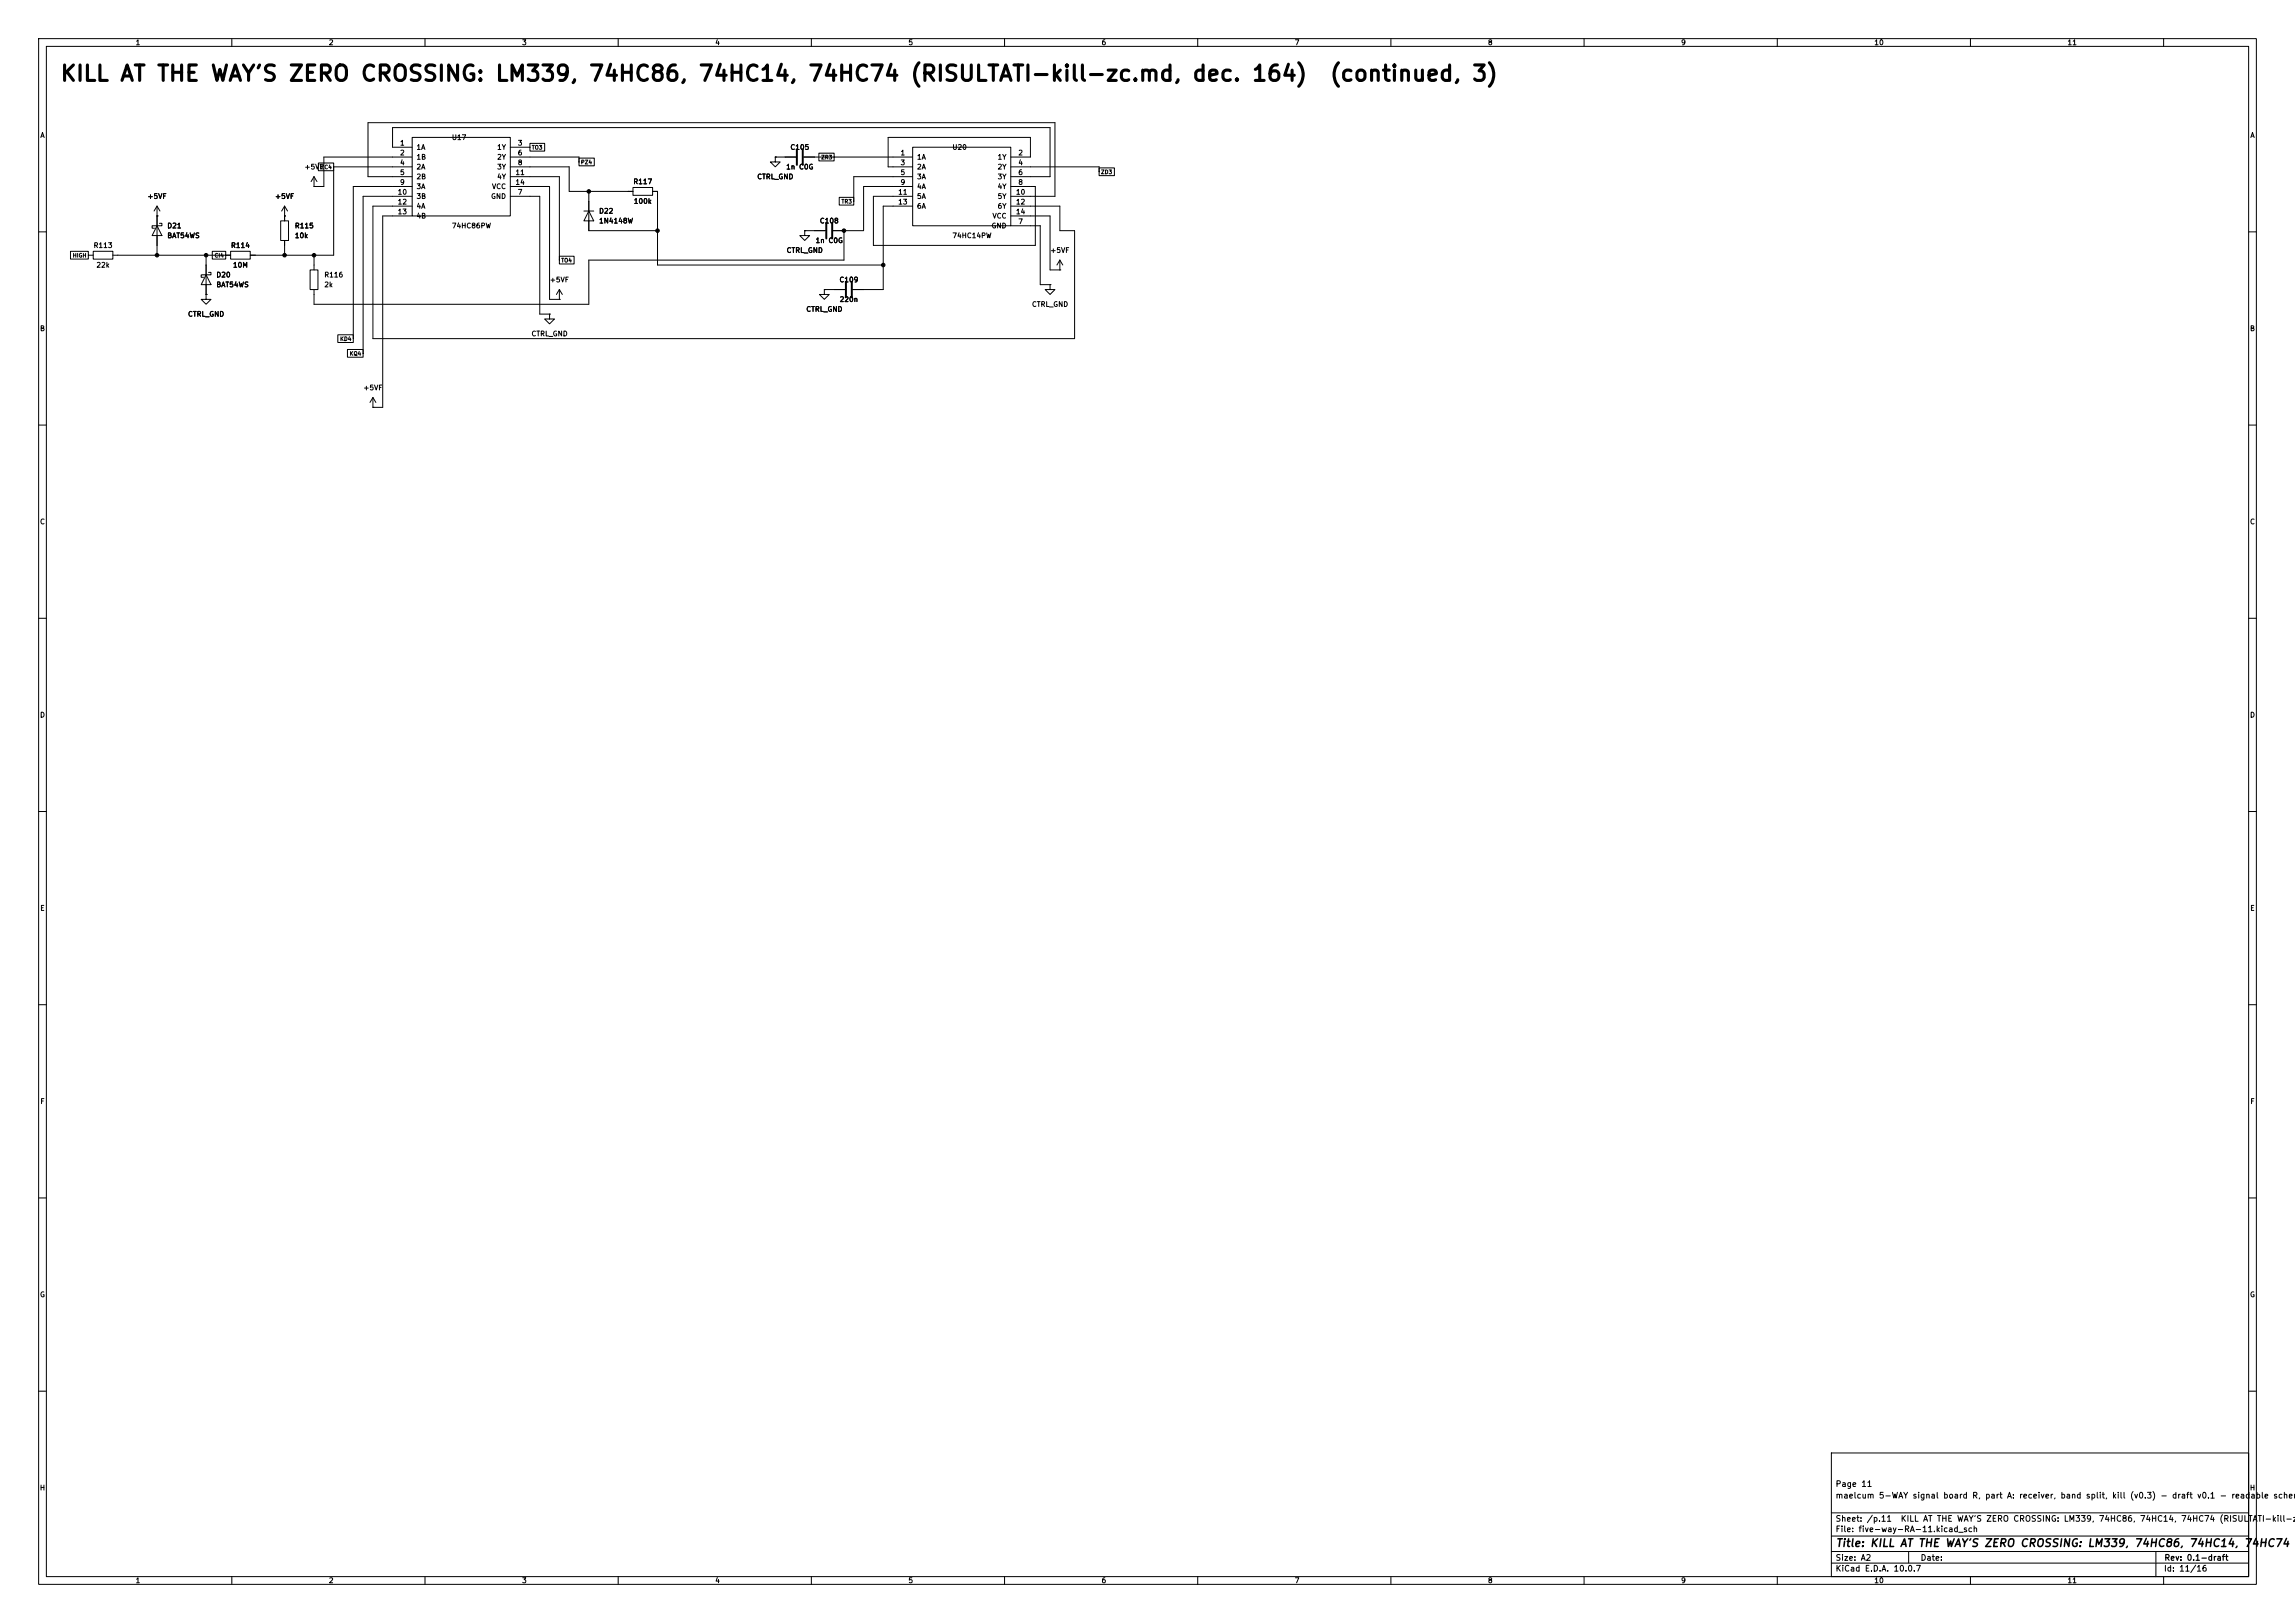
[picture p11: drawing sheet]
<svg xmlns="http://www.w3.org/2000/svg" width="594mm" height="420mm" viewBox="0 0 594 420" stroke-linecap="round" stroke-linejoin="round" font-family="sans-serif">
<defs><g id="words">
<g font-size="4">
<text x="15.4" y="22">KILL AT THE WAY'S ZERO CROSSING: LM339, 74HC86, 74HC14, 74HC74 (RISULTATI-kill-zc.md, dec. 164)</text>
<text x="343.9" y="22">(continued, 3)</text>
</g>
<text font-size="2" x="475" y="400.8">Title: KILL AT THE WAY'S ZERO CROSSING: LM339, 74HC86, 74HC14, 74HC74 (</text>
<g font-size="1.5">
<text x="475" y="388.1">maelcum 5-WAY signal board R, part A: receiver, band split, kill (v0.3) - draft v0.1 - readable schem</text>
<text x="475" y="385.1">Page 11</text>
<text x="475" y="394.1">Sheet: /p.11</text>
<text x="491.8" y="394.1">KILL AT THE WAY'S ZERO CROSSING: LM339, 74HC86, 74HC14, 74HC74 (RISULTATI-kill-zc</text>
<text x="475" y="396.8">File: five-way-RA-11.kicad_sch</text>
<text x="475" y="407">KiCad E.D.A. 10.0.7</text>
<text x="475" y="404.2">Size: A2</text>
<text x="497" y="404.2">Date:</text>
<text x="560" y="407">Id: 11/16</text>
<text x="560.1" y="404.2">Rev: 0.1-draft</text>
</g>
<g font-size="1.3">
<text x="35" y="12">1</text>
<text x="85" y="12">2</text>
<text x="135" y="12">3</text>
<text x="185" y="12">4</text>
<text x="235" y="12">5</text>
<text x="285" y="12">6</text>
<text x="335" y="12">7</text>
<text x="385" y="12">8</text>
<text x="435" y="12">9</text>
<text x="485" y="12">10</text>
<text x="535" y="12">11</text>
<text x="10.3" y="36">A</text>
<text x="582.3" y="36">A</text>
<text x="103.4" y="38">1</text>
<text x="103.4" y="40.5">2</text>
<text x="107.7" y="39.1">1A</text>
<text x="107.7" y="41.6">1B</text>
<text x="116.8" y="36.5">U17</text>
<text x="128.5" y="39.1">1Y</text>
<text x="128.5" y="41.6">2Y</text>
<text x="133.9" y="38">3</text>
<text x="133.9" y="40.5">6</text>
<text x="204.4" y="39.1">C105</text>
<text x="232.9" y="40.5">1</text>
<text x="237.2" y="41.6">1A</text>
<text x="246.4" y="39.1">U20</text>
<text x="258.1" y="41.6">1Y</text>
<text x="263.4" y="40.5">2</text>
<text x="78.7" y="44.1">+5VF</text>
<text x="103.4" y="43">4</text>
<text x="103.4" y="45.6">5</text>
<text x="107.7" y="44.1">2A</text>
<text x="107.7" y="46.7">2B</text>
<text x="128.5" y="44.1">3Y</text>
<text x="128.5" y="46.7">4Y</text>
<text x="133.3" y="45.6">11</text>
<text x="133.9" y="43">8</text>
<text x="163.8" y="48">R117</text>
<text x="195.8" y="46.7">CTRL_GND</text>
<text x="203.3" y="44.1">1n C0G</text>
<text x="232.9" y="43">3</text>
<text x="232.9" y="45.6">5</text>
<text x="237.2" y="44.1">2A</text>
<text x="237.2" y="46.7">3A</text>
<text x="258.1" y="44.1">2Y</text>
<text x="258.1" y="46.7">3Y</text>
<text x="263.4" y="43">4</text>
<text x="263.4" y="45.6">6</text>
<text x="38" y="51.8">+5VF</text>
<text x="71.1" y="51.8">+5VF</text>
<text x="102.8" y="50.7">10</text>
<text x="102.8" y="53.2">12</text>
<text x="103.4" y="48.1">9</text>
<text x="107.7" y="49.2">3A</text>
<text x="107.7" y="51.8">3B</text>
<text x="127" y="51.8">GND</text>
<text x="127.2" y="49.2">VCC</text>
<text x="133.3" y="48.1">14</text>
<text x="133.9" y="50.7">7</text>
<text x="163.9" y="53">100k</text>
<text x="232.3" y="50.7">11</text>
<text x="232.3" y="53.2">13</text>
<text x="232.9" y="48.1">9</text>
<text x="237.2" y="49.2">4A</text>
<text x="237.2" y="51.8">5A</text>
<text x="258.1" y="49.2">4Y</text>
<text x="258.1" y="51.8">5Y</text>
<text x="262.8" y="50.7">10</text>
<text x="262.8" y="53.2">12</text>
<text x="263.4" y="48.1">8</text>
<text x="43.2" y="59.4">D21</text>
<text x="76.2" y="59.4">R115</text>
<text x="102.8" y="55.7">13</text>
<text x="107.7" y="54.3">4A</text>
<text x="107.7" y="56.8">4B</text>
<text x="116.8" y="59.4">74HC86PW</text>
<text x="154.9" y="55.6">D22</text>
<text x="154.9" y="58.1">1N4148W</text>
<text x="212.1" y="58.1">C108</text>
<text x="237.2" y="54.3">6A</text>
<text x="256.5" y="59.4">GND</text>
<text x="256.7" y="56.8">VCC</text>
<text x="258.1" y="54.3">6Y</text>
<text x="262.8" y="55.7">14</text>
<text x="263.4" y="58.3">7</text>
<text x="24.1" y="64.5">R113</text>
<text x="43.2" y="61.9">BAT54WS</text>
<text x="59.7" y="64.5">R114</text>
<text x="76.2" y="61.9">10k</text>
<text x="203.5" y="65.7">CTRL_GND</text>
<text x="211" y="63.2">1n C0G</text>
<text x="246.4" y="61.9">74HC14PW</text>
<text x="271.7" y="65.7">+5VF</text>
<text x="24.8" y="69.5">22k</text>
<text x="60.2" y="69.5">10M</text>
<text x="55.9" y="72.1">D20</text>
<text x="55.9" y="74.6">BAT54WS</text>
<text x="83.8" y="72.1">R116</text>
<text x="83.8" y="74.6">2k</text>
<text x="142.2" y="73.4">+5VF</text>
<text x="217.1" y="73.4">C109</text>
<text x="48.5" y="82.2">CTRL_GND</text>
<text x="208.5" y="81">CTRL_GND</text>
<text x="217.2" y="78.4">220n</text>
<text x="267" y="79.7">CTRL_GND</text>
<text x="10.2" y="86">B</text>
<text x="137.4" y="87.3">CTRL_GND</text>
<text x="582.2" y="86">B</text>
<text x="93.9" y="101.3">+5VF</text>
<text x="10.2" y="136">C</text>
<text x="582.2" y="136">C</text>
<text x="10.2" y="186">D</text>
<text x="582.2" y="186">D</text>
<text x="10.3" y="236">E</text>
<text x="582.3" y="236">E</text>
<text x="10.3" y="286">F</text>
<text x="582.3" y="286">F</text>
<text x="10.2" y="336">G</text>
<text x="582.2" y="336">G</text>
<text x="10.2" y="386">H</text>
<text x="582.2" y="386">H</text>
<text x="35" y="410">1</text>
<text x="85" y="410">2</text>
<text x="135" y="410">3</text>
<text x="185" y="410">4</text>
<text x="235" y="410">5</text>
<text x="285" y="410">6</text>
<text x="335" y="410">7</text>
<text x="385" y="410">8</text>
<text x="435" y="410">9</text>
<text x="485" y="410">10</text>
<text x="535" y="410">11</text>
</g>
<g font-size="1">
<text x="137.5" y="38.9">TO3</text>
<text x="212.4" y="41.5">ZR3</text>
<text x="82.9" y="44">ZC4</text>
<text x="150.2" y="42.7">PZ4</text>
<text x="284.9" y="45.3">ZD3</text>
<text x="217.7" y="52.9">TR3</text>
<text x="18.7" y="66.9">HIGH</text>
<text x="55.4" y="66.9">CI4</text>
<text x="145.2" y="68.1">TO4</text>
<text x="87.9" y="88.5">KD4</text>
<text x="90.4" y="92.3">KQ4</text>
</g>
</g></defs>
<g fill="none" stroke="#000" stroke-width=".26">
<path d="M10 10h574v400h-574zM12 12h570v396h-570zM60 10v2M110 10v2M160 10v2M210 10v2M260 10v2M310 10v2M360 10v2M410 10v2M460 10v2M510 10v2"/>
<path d="M560 10v2M106.7 35.6h25.4v20.3h-25.4zM106.7 38.1h-5.1v-5.1h170.2v12.7h-10.2M132.1 38.1h5.1M137.2 37.1h3.8v2h-3.8zM211.9 39.6h4v2h-4zM236.2 38.1h25.4v20.3h-25.4zM40.6 58.4l1.3 2.6h-2.5zM40.6 55.9h.1M40.6 53.3v12.7M40.6 53.3l-.7 1.3M40.6 53.3l.8 1.3"/>
<path d="M41.3 57.8h.6v.6h-2.5v.7h.6M72.6 57.2h2.1v5h-2.1zM73.7 55.9h.1M73.7 53.3l-.8 1.3M73.7 53.3l.7 1.3M73.7 53.3v3.9M81.3 48.3h.1M81.3 45.7l-.8 1.3M81.3 45.7l.7 1.3M81.3 45.7v2.6M82.4 42.2h4v2h-4zM86.4 43.2v22.8h-21.6"/>
<path d="M86.4 43.2h20.3M106.7 40.6h-22.9v7.7h-2.5M106.7 45.7h-11.5v-13.9h177.8v19h-11.4M106.7 50.8h-12.7v40.6M106.7 48.3h-15.3v39.3M106.7 53.3h-10.2v34.3h181.6v-27.9h-3.8v-6.4h-12.7M106.7 55.9h-7.6v49.5h-2.6M132.1 40.6h17.8v1.3M132.1 43.2h15.2v6.3h16.5M132.1 45.7h12.7v21.6M132.1 50.8h7.6v30.5h2.5M132.1 48.3h10.1v29.2h2.6"/>
<path d="M149.9 40.9h3.9v2h-3.9zM151.1 54.6h2.6M152.4 54.6l1.3 2.6h-2.6zM152.4 49.5v10.2h17.8M163.8 48.5h5.1v2h-5.1zM168.9 49.5h1.3v19.1h58.4M200.7 40.6v1.3h1.2l-1.2 1.3-1.3-1.3h1.3M200.7 40.6h.1M200.7 40.6h5.3M208 40.6h28.2M208.3 59.7v1.3h1.2l-1.2 1.2-1.3-1.2h1.3M208.3 59.7h.1"/>
<path d="M208.3 59.7h5.3M217.2 51.1h3.8v2h-3.8zM218.4 59.7v7.6h-66v11.4h-71.1v-3.8M236.2 45.7h-15.2v6.4M236.2 48.3h-12.7v11.4h-7.9M236.2 53.3h-7.6v21.6h-7.9M261.6 40.6h5.1v-5h-36.8v7.6h6.3M261.6 43.2h22.9v1.3M261.6 48.3h6.4v15.2h-41.9v-12.7h10.1M261.6 55.9h10.2v14h2.5M261.6 58.4h7.6v15.3h2.6M284.5 43.4h3.9v2.1h-3.9z"/>
<path d="M10 60h2M18.2 65h4.7v2h-4.7zM22.9 66h1.2M24.1 65h5.1v2.1h-5.1zM29.2 66h30.5M53.3 71.1l1.3 2.6h-2.5zM53.3 76.2v1.3h1.3l-1.3 1.2-1.2-1.2h1.2M53.3 76.2h.1M53.3 66v10.2M54 70.5h.6v.6h-2.5v.7h.6M54.9 65h3.5v2h-3.5zM59.7 65h5.1v2.1h-5.1z"/>
<path d="M73.7 62.2v3.8M80.3 69.9h2v5h-2zM81.3 66v3.9M144.8 77.5h.1M144.8 66.3h3.8v2h-3.8zM144.8 74.9l-.8 1.3M144.8 74.9l.7 1.3M144.8 74.9v2.6M213.4 74.9v1.3h1.2l-1.2 1.3-1.3-1.3h1.3M213.4 74.9h.1M213.4 74.9h5.3M271.8 73.7v1.2h1.2l-1.2 1.3-1.3-1.3h1.3"/>
<path d="M271.8 73.7h.1M274.3 69.9h.1M274.3 67.3l-.7 1.3M274.3 67.3l.8 1.3M274.3 67.3v2.6M582 60h2M87.4 86.6h4v2h-4zM89.9 90.4h4.1v2h-4.1zM142.2 81.3v1.3h1.3l-1.3 1.2-1.2-1.2h1.2M142.2 81.3h.1M10 110h2M96.5 105.4h.1"/>
<path d="M96.5 102.9l-.7 1.2M96.5 102.9l.8 1.2M96.5 102.9v2.5M582 110h2M10 160h2M582 160h2M10 210h2M582 210h2M10 260h2M582 260h2M10 310h2M582 310h2"/>
<path d="M10 360h2M474 376h108v32h-108zM582 360h2M474 397.5h108M474 391.5h108M60 408v2M110 408v2M160 408v2M210 408v2M260 408v2M310 408v2M360 408v2"/>
<path d="M410 408v2M460 408v2M474 404.5h108M474 401.5h108M494 401.5v3M510 408v2M558 401.5v6.5M560 408v2"/>
</g>
<path d="M206.2 38.6v4.1M207.8 38.6v4.1M213.9 57.7v4M215.4 57.7v4M218.9 72.9v4.1M220.5 72.9v4.1" fill="none" stroke="#000" stroke-width=".51"/>
<g fill="#000" stroke="#000" stroke-width=".26">
<circle cx="152.4" cy="49.5" r=".46"/>
<circle cx="170.2" cy="59.7" r=".46"/>
<circle cx="218.4" cy="59.7" r=".46"/>
<circle cx="40.6" cy="66" r=".46"/>
<circle cx="53.3" cy="66" r=".46"/>
<circle cx="73.7" cy="66" r=".46"/>
<circle cx="81.3" cy="66" r=".46"/>
<circle cx="228.6" cy="68.6" r=".46"/>
</g>
<use href="#words"/>
</svg>
